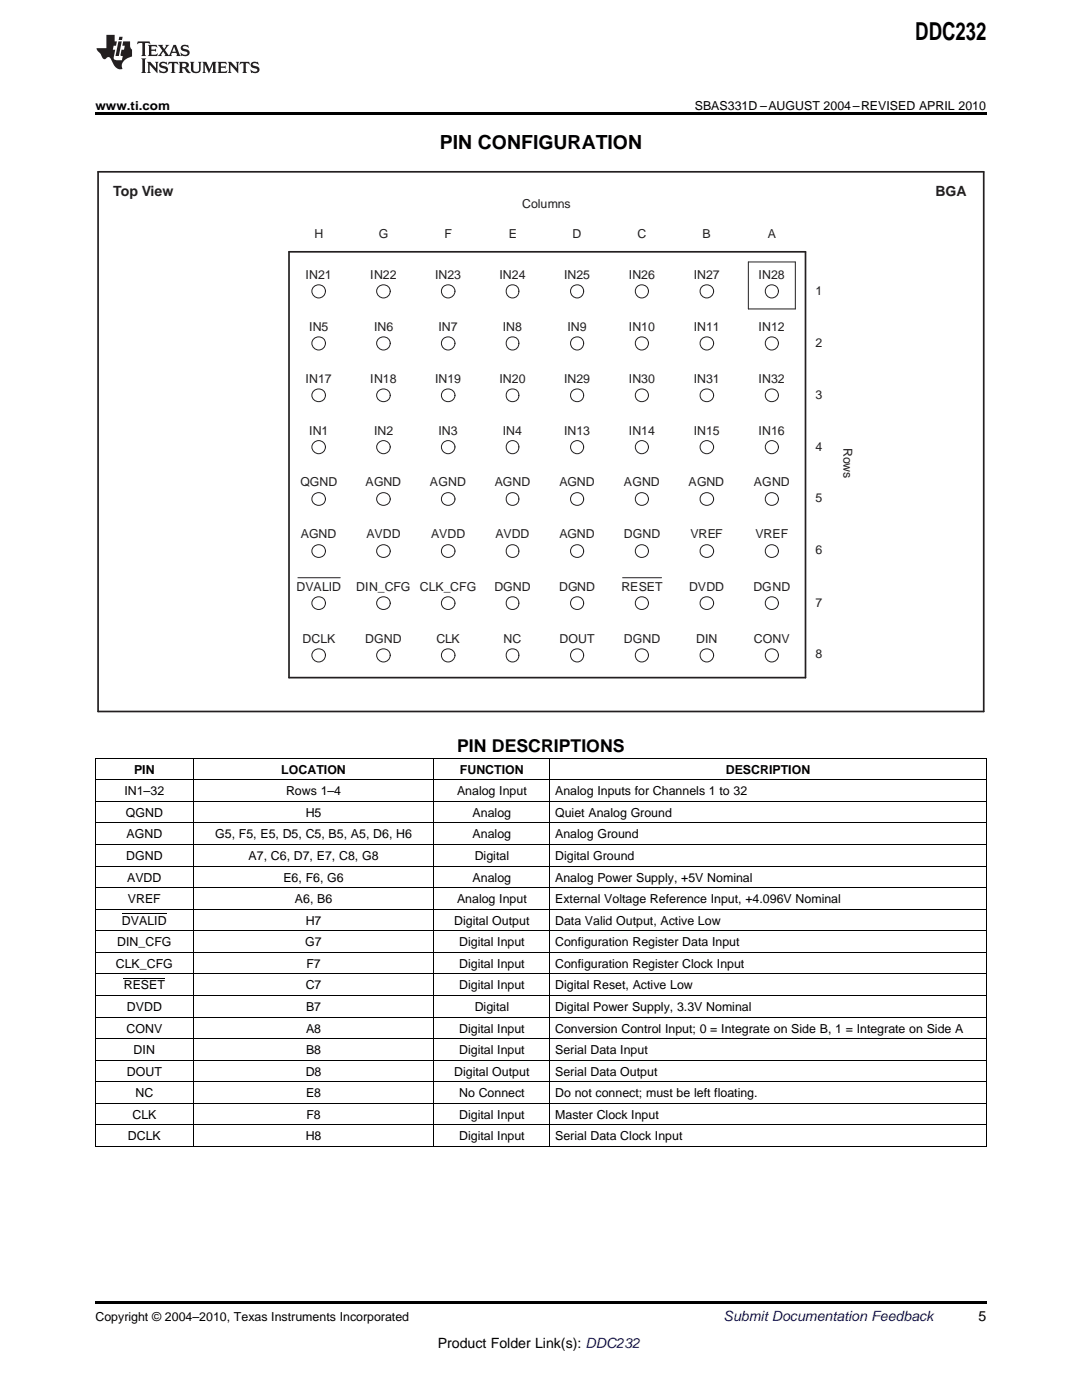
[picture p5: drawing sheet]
<svg xmlns="http://www.w3.org/2000/svg" width="216mm" height="279mm" viewBox="0 0 216 279" stroke-linecap="round" stroke-linejoin="round" font-family="sans-serif">
<defs><g id="words">
<text font-size="4.9" x="182.6" y="7.9">DDC232</text>
<text font-size="3.9" x="87.7" y="29.7">PIN CONFIGURATION</text>
<text font-size="3.5" x="91.2" y="150.1">PIN DESCRIPTIONS</text>
<g font-size="2.8" fill="#231f20">
<text x="22.6" y="39">Top View</text>
<text x="186.7" y="39">BGA</text>
</g>
<text font-size="2.8" fill="#0000c8" x="144.4" y="263.6">Submit Documentation Feedback</text>
<g font-size="2.8">
<text x="195.3" y="263.6">5</text>
<text x="87.3" y="269">Product Folder Link(s): DDC232</text>
</g>
<g font-size="2.5">
<text x="19" y="21.9">www.ti.com</text>
<text x="138.6" y="21.9">SBAS331D –AUGUST 2004–REVISED APRIL 2010</text>
<text x="26.7" y="154.4">PIN</text>
<text x="56.1" y="154.4">LOCATION</text>
<text x="91.8" y="154.4">FUNCTION</text>
<text x="144.8" y="154.4">DESCRIPTION</text>
<text x="24.8" y="158.7">IN1–32</text>
<text x="57.1" y="158.7">Rows 1–4</text>
<text x="91.2" y="158.7">Analog Input</text>
<text x="110.8" y="158.7">Analog Inputs for Channels 1 to 32</text>
<text x="25.1" y="163">QGND</text>
<text x="25.3" y="167.3">AGND</text>
<text x="42.9" y="167.3">G5, F5, E5, D5, C5, B5, A5, D6, H6</text>
<text x="61" y="163">H5</text>
<text x="94.3" y="163">Analog</text>
<text x="94.3" y="167.3">Analog</text>
<text x="110.8" y="163">Quiet Analog Ground</text>
<text x="110.8" y="167.3">Analog Ground</text>
<text x="25.2" y="171.6">DGND</text>
<text x="49.6" y="171.6">A7, C6, D7, E7, C8, G8</text>
<text x="94.7" y="171.6">Digital</text>
<text x="110.8" y="171.6">Digital Ground</text>
<text x="25.4" y="175.9">AVDD</text>
<text x="56.6" y="175.9">E6, F6, G6</text>
<text x="94.3" y="175.9">Analog</text>
<text x="110.8" y="175.9">Analog Power Supply, +5V Nominal</text>
<text x="24.3" y="184.5">DVALID</text>
<text x="25.5" y="180.2">VREF</text>
<text x="58.8" y="180.2">A6, B6</text>
<text x="61" y="184.5">H7</text>
<text x="90.6" y="184.5">Digital Output</text>
<text x="91.2" y="180.2">Analog Input</text>
<text x="110.8" y="180.2">External Voltage Reference Input, +4.096V Nominal</text>
<text x="110.8" y="184.5">Data Valid Output, Active Low</text>
<text x="23.4" y="188.8">DIN_CFG</text>
<text x="60.9" y="188.8">G7</text>
<text x="91.6" y="188.8">Digital Input</text>
<text x="110.8" y="188.8">Configuration Register Data Input</text>
<text x="23.1" y="193.1">CLK_CFG</text>
<text x="24.7" y="197.4">RESET</text>
<text x="61" y="197.4">C7</text>
<text x="61.1" y="193.1">F7</text>
<text x="91.6" y="193.1">Digital Input</text>
<text x="91.6" y="197.4">Digital Input</text>
<text x="110.8" y="193.1">Configuration Register Clock Input</text>
<text x="110.8" y="197.4">Digital Reset, Active Low</text>
<text x="25.3" y="201.8">DVDD</text>
<text x="61.1" y="201.8">B7</text>
<text x="94.7" y="201.8">Digital</text>
<text x="110.8" y="201.8">Digital Power Supply, 3.3V Nominal</text>
<text x="25.3" y="206.1">CONV</text>
<text x="61.1" y="206.1">A8</text>
<text x="91.6" y="206.1">Digital Input</text>
<text x="110.8" y="206.1">Conversion Control Input; 0 = Integrate on Side B, 1 = Integrate on Side A</text>
<text x="25.3" y="214.7">DOUT</text>
<text x="26.7" y="210.4">DIN</text>
<text x="61" y="214.7">D8</text>
<text x="61.1" y="210.4">B8</text>
<text x="90.6" y="214.7">Digital Output</text>
<text x="91.6" y="210.4">Digital Input</text>
<text x="110.8" y="210.4">Serial Data Input</text>
<text x="110.8" y="214.7">Serial Data Output</text>
<text x="27" y="219">NC</text>
<text x="61.1" y="219">E8</text>
<text x="91.6" y="219">No Connect</text>
<text x="110.8" y="219">Do not connect; must be left floating.</text>
<text x="25.5" y="227.6">DCLK</text>
<text x="26.4" y="223.3">CLK</text>
<text x="61" y="227.6">H8</text>
<text x="61.1" y="223.3">F8</text>
<text x="91.6" y="223.3">Digital Input</text>
<text x="91.6" y="227.6">Digital Input</text>
<text x="110.8" y="223.3">Master Clock Input</text>
<text x="110.8" y="227.6">Serial Data Clock Input</text>
<text x="19" y="263.6">Copyright © 2004–2010, Texas Instruments Incorporated</text>
</g>
<g font-size="2.5" fill="#231f20">
<text x="104.2" y="41.5">Columns</text>
<text x="62.7" y="47.5">H</text>
<text x="75.6" y="47.5">G</text>
<text x="88.7" y="47.5">F</text>
<text x="101.5" y="47.5">E</text>
<text x="114.3" y="47.5">D</text>
<text x="127.2" y="47.5">C</text>
<text x="140.2" y="47.5">B</text>
<text x="153.2" y="47.5">A</text>
<text x="61" y="55.7">IN21</text>
<text x="73.9" y="55.7">IN22</text>
<text x="86.8" y="55.7">IN23</text>
<text x="99.7" y="55.7">IN24</text>
<text x="112.6" y="55.7">IN25</text>
<text x="125.5" y="55.7">IN26</text>
<text x="138.4" y="55.7">IN27</text>
<text x="151.4" y="55.7">IN28</text>
<text x="162.8" y="58.9">1</text>
<text x="61.7" y="66.1">IN5</text>
<text x="74.6" y="66.1">IN6</text>
<text x="87.5" y="66.1">IN7</text>
<text x="100.3" y="66.1">IN8</text>
<text x="113.3" y="66.1">IN9</text>
<text x="125.5" y="66.1">IN10</text>
<text x="138.4" y="66.1">IN11</text>
<text x="151.4" y="66.1">IN12</text>
<text x="162.8" y="69.3">2</text>
<text x="61" y="76.4">IN17</text>
<text x="73.9" y="76.4">IN18</text>
<text x="86.8" y="76.4">IN19</text>
<text x="99.7" y="76.4">IN20</text>
<text x="112.6" y="76.4">IN29</text>
<text x="125.5" y="76.4">IN30</text>
<text x="138.4" y="76.4">IN31</text>
<text x="151.4" y="76.4">IN32</text>
<text x="162.8" y="79.7">3</text>
<text x="61.7" y="86.7">IN1</text>
<text x="74.6" y="86.7">IN2</text>
<text x="87.5" y="86.7">IN3</text>
<text x="100.3" y="86.7">IN4</text>
<text x="112.6" y="86.7">IN13</text>
<text x="125.5" y="86.7">IN14</text>
<text x="138.4" y="86.7">IN15</text>
<text x="151.4" y="86.7">IN16</text>
<text x="162.8" y="90">4</text>
<text x="168.3" y="89.4" transform="rotate(90 168.3 89.4)">Rows</text>
<text x="59.9" y="97.1">QGND</text>
<text x="73" y="97.1">AGND</text>
<text x="85.8" y="97.1">AGND</text>
<text x="98.7" y="97.1">AGND</text>
<text x="111.6" y="97.1">AGND</text>
<text x="124.5" y="97.1">AGND</text>
<text x="137.4" y="97.1">AGND</text>
<text x="150.4" y="97.1">AGND</text>
<text x="162.8" y="100.3">5</text>
<text x="60" y="107.4">AGND</text>
<text x="73.1" y="107.4">AVDD</text>
<text x="86.1" y="107.4">AVDD</text>
<text x="98.9" y="107.4">AVDD</text>
<text x="111.6" y="107.4">AGND</text>
<text x="124.5" y="107.4">DGND</text>
<text x="137.8" y="107.4">VREF</text>
<text x="150.8" y="107.4">VREF</text>
<text x="162.8" y="110.7">6</text>
<text x="59.2" y="117.9">DVALID</text>
<text x="71.1" y="117.9">DIN_CFG</text>
<text x="83.8" y="117.9">CLK_CFG</text>
<text x="98.6" y="117.9">DGND</text>
<text x="111.6" y="117.9">DGND</text>
<text x="124" y="117.9">RESET</text>
<text x="137.5" y="117.9">DVDD</text>
<text x="150.3" y="117.9">DGND</text>
<text x="162.8" y="121">7</text>
<text x="60.4" y="128.3">DCLK</text>
<text x="72.9" y="128.3">DGND</text>
<text x="87.1" y="128.3">CLK</text>
<text x="100.5" y="128.3">NC</text>
<text x="111.6" y="128.3">DOUT</text>
<text x="124.5" y="128.3">DGND</text>
<text x="138.9" y="128.3">DIN</text>
<text x="150.4" y="128.3">CONV</text>
<text x="162.8" y="131.4">8</text>
</g>
</g></defs>
<g fill="#231f20">
<path d="M27.5 8.3l-.1 .5 .4-.2h.6v.1v2.1l-.2 .4h1l-.3-.4v-2.1l.1-.1h.5l.5 .2-.2-.5zM29.5 9l.2 .3v1.5l-.2 .4h1.8l.2-.6a1.04 1.04 0 0 1-1.3 .2v-.7h.6l.3 .2v-.6l-.3 .2h-.6v-.6l.8-.1 .4 .3-.2-.5zM31.5 9l.9 1.1-.9 1.1h.8l-.2-.2 .5-.7 .4 .7-.2 .2h1.5l-.1-.2 .1-.4h.9l.1 .4-.2 .2h1l-.3-.3-.7-1.9h-.5l-.9 2-.8-1 .9-1h-.8l.1 .3-.3 .5-.4-.6 .2-.2zM34.7 9.3l.4 1h-.7zM36.3 9.1a.63 .63 0 0 0-.2 .7 .63 .63 0 0 0 .6 .4l.6 .2 .1 .2a.75 .75 0 0 1-.7 .4 .75 .75 0 0 1-.6-.5l.1 .7 .1-.1a1.11 1.11 0 0 0 1.5-.6 1.13 1.13 0 0 0-1.2-.8l-.1-.4a1.04 1.04 0 0 1 1.2 .2l-.2-.5-.1 .1-.5-.2zM28.2 11.7l.2 .3v2.2l-.2 .4h1l-.3-.4v-2.2l.3-.3zM29.3 12.3l.3 .4v1.5l-.3 .4h.8l-.2-.4v-1.3l1.5 1.7v-1.9l.2-.4h-.7l.2 .4v.9l-1.1-1.3zM32 12.5a.62 .62 0 0 0-.2 .7 .62 .62 0 0 0 .6 .4l.6 .1 .1 .3a.76 .76 0 0 1-.7 .3 .76 .76 0 0 1-.6-.4l.1 .7 .1-.1a1.11 1.11 0 0 0 1.5-.6 1.13 1.13 0 0 0-1.2-.8l-.1-.4a1.04 1.04 0 0 1 1.2 .2l-.2-.6-.1 .1-.5-.1zM33.7 12.3l-.2 .7a.61 .61 0 0 1 .8-.4v1.6l-.2 .4h.9l-.2-.4v-1.6a.63 .63 0 0 1 .8 .4l-.2-.7zM35.6 12.3l.3 .4v1.5l-.3 .4h1l-.2-.2v-.8l.5 .2a.76 .76 0 0 0 1.2 .7l-1-1a.58 .58 0 0 0 .6-.5 .58 .58 0 0 0-.5-.6zM36.4 12.7l.1-.1a.45 .45 0 0 1 .5 .1 .45 .45 0 0 1 .1 .5l-.7 .2zM37.9 12.3l.2 .2a2.17 2.17 0 0 0 .3 1.9 .99 .99 0 0 0 1.6-.6v-1.1l.2-.4h-.7l.2 .2a1.92 1.92 0 0 1-.2 1.8 .6 .6 0 0 1-.9-.5v-1.1l.2-.4zM40.4 12.3l.2 .4v1.5l-.2 .4h.7l-.2-.4v-1.4l.8 1.8 .8-1.8v1.4l-.2 .4h.9l-.2-.4v-1.5l.2-.4h-.8l-.6 1.5-.6-1.5zM43.4 12.3l.2 .4v1.5l-.2 .4h1.8l.2-.6a1.04 1.04 0 0 1-1.3 .2v-.7h.5l.4 .2v-.6l-.4 .2h-.5v-.7h.8l.3 .3-.1-.6zM45.5 12.3l.2 .4v1.5l-.2 .4h.7l-.2-.4v-1.3l1.5 1.7v-1.9l.2-.4h-.7l.2 .4v.9l-1.1-1.3zM47.9 12.3l-.1 .7a.61 .61 0 0 1 .8-.4v1.6l-.3 .4h1l-.3-.4 .1-1.6a.63 .63 0 0 1 .7 .4l-.1-.7zM50.2 12.5a.62 .62 0 0 0-.2 .7 .62 .62 0 0 0 .6 .4l.6 .1 .2 .3a.76 .76 0 0 1-.8 .3 .76 .76 0 0 1-.6-.4l.1 .7 .2-.1a1.11 1.11 0 0 0 1.5-.6 1.13 1.13 0 0 0-1.3-.8l-.1-.4a1.04 1.04 0 0 1 1.2 .2l-.1-.6-.2 .1-.5-.1z"/>
<path d="M21.2 7v2.6h-1.9l.1 .4 .7 .9a.91 .91 0 0 0 1 .9 .56 .56 0 0 1 .5-.4 .56 .56 0 0 1 .5 .3l.4 .8a1.53 1.53 0 0 0 1.9 1.2 1.54 1.54 0 0 1 1-2.1l.9-.3v-1.4a1.52 1.52 0 0 1-.3-1.6h-1.4l-.2 .8h.5l-.2 .8h-.4l-.2 1v.2l.4 .1-.2 .8a1.93 1.93 0 0 1-1.6-.2l.3-1.9h-.5l.2-.8h.4l.2-.8h-.4v-1.3zM23.6 8.3l-.6 2.9h.7l.6-2.9zM23.8 7.3l-.1 .7h.6l.2-.7z"/>
</g>
<path d="M19.6 34.3h176.7v107.7h-176.7zM57.7 50.3h103v84.9h-103z" fill="none" stroke="#231f20" stroke-width=".34"/>
<g fill="none" stroke="#231f20" stroke-width=".2">
<path d="M149.3 52.3h9.4v9.4h-9.4zM59.4 115.3h8.5M124.2 115.3h7.8"/>
<circle cx="63.6" cy="58.1" r="1.33"/>
<circle cx="76.5" cy="58.1" r="1.33"/>
<circle cx="89.4" cy="58.1" r="1.34"/>
<circle cx="102.2" cy="58.1" r="1.31"/>
<circle cx="115.2" cy="58.1" r="1.31"/>
<circle cx="128.1" cy="58.1" r="1.32"/>
<circle cx="141.1" cy="58.1" r="1.34"/>
<circle cx="154" cy="58.1" r="1.32"/>
<circle cx="63.6" cy="68.5" r="1.33"/>
<circle cx="63.6" cy="78.9" r="1.31"/>
<circle cx="76.5" cy="68.5" r="1.33"/>
<circle cx="76.6" cy="78.9" r="1.31"/>
<circle cx="89.4" cy="68.5" r="1.34"/>
<circle cx="89.5" cy="78.9" r="1.32"/>
<circle cx="102.2" cy="68.5" r="1.31"/>
<circle cx="102.3" cy="78.9" r="1.28"/>
<circle cx="115.2" cy="68.5" r="1.31"/>
<circle cx="115.2" cy="78.9" r="1.29"/>
<circle cx="128.1" cy="68.5" r="1.32"/>
<circle cx="128.1" cy="78.9" r="1.3"/>
<circle cx="141.1" cy="68.5" r="1.34"/>
<circle cx="141.1" cy="78.9" r="1.32"/>
<circle cx="154" cy="68.5" r="1.32"/>
<circle cx="154" cy="78.9" r="1.3"/>
<circle cx="63.6" cy="89.2" r="1.32"/>
<circle cx="63.6" cy="99.6" r="1.31"/>
<circle cx="76.5" cy="89.2" r="1.32"/>
<circle cx="76.6" cy="99.6" r="1.31"/>
<circle cx="89.5" cy="89.2" r="1.33"/>
<circle cx="89.5" cy="99.6" r="1.32"/>
<circle cx="102.2" cy="89.2" r="1.3"/>
<circle cx="102.3" cy="99.6" r="1.28"/>
<circle cx="115.2" cy="89.2" r="1.31"/>
<circle cx="115.2" cy="99.6" r="1.29"/>
<circle cx="128.1" cy="89.2" r="1.31"/>
<circle cx="128.1" cy="99.6" r="1.3"/>
<circle cx="141.1" cy="89.2" r="1.33"/>
<circle cx="141.1" cy="99.6" r="1.32"/>
<circle cx="154" cy="89.2" r="1.31"/>
<circle cx="154" cy="99.6" r="1.3"/>
<circle cx="63.6" cy="110" r="1.31"/>
<circle cx="76.6" cy="110" r="1.31"/>
<circle cx="89.5" cy="110" r="1.32"/>
<circle cx="102.3" cy="110" r="1.28"/>
<circle cx="115.2" cy="110" r="1.29"/>
<circle cx="128.1" cy="110" r="1.3"/>
<circle cx="141.1" cy="110" r="1.32"/>
<circle cx="154" cy="110" r="1.3"/>
<circle cx="63.6" cy="130.8" r="1.33"/>
<circle cx="63.6" cy="120.3" r="1.31"/>
<circle cx="76.5" cy="130.8" r="1.33"/>
<circle cx="76.6" cy="120.3" r="1.31"/>
<circle cx="89.4" cy="130.8" r="1.34"/>
<circle cx="89.5" cy="120.3" r="1.32"/>
<circle cx="102.2" cy="130.8" r="1.31"/>
<circle cx="102.3" cy="120.4" r="1.28"/>
<circle cx="115.2" cy="130.8" r="1.31"/>
<circle cx="115.2" cy="120.4" r="1.29"/>
<circle cx="128.1" cy="130.8" r="1.32"/>
<circle cx="128.1" cy="120.4" r="1.3"/>
<circle cx="141.1" cy="130.8" r="1.34"/>
<circle cx="141.1" cy="120.3" r="1.32"/>
<circle cx="154" cy="130.8" r="1.32"/>
<circle cx="154" cy="120.4" r="1.3"/>
</g>
<path d="M19 22.5h177.8v.5h-177.8zM19 228.8h.2zM86.5 228.8h.1zM109.6 228.8h.1zM196.7 228.8h.1zM19 259.7h177.8v.5h-177.8z" fill="#000"/>
<g fill="none" stroke="#000" stroke-width=".2">
<path d="M19 159.9h177.8M19 155.6h177.8M19 151.3h177.8M19.1 151.3v77.5M38.5 151.3v77.5M86.6 151.3v77.5M109.7 151.3v77.5M196.8 151.3v77.5M19 177.1h177.8M19 172.8h177.8M19 168.5h177.8M19 164.2h177.8"/>
<path d="M19 198.7h177.8M19 194.4h177.8M19 190.1h177.8M19 185.8h177.8M19 181.5h177.8M24.3 182.4h8.9M24.7 195.3h8.2M19 215.9h177.8M19 211.6h177.8M19 207.3h177.8M19 203h177.8M19 228.8h177.8"/>
<path d="M19 224.5h177.8M19 220.2h177.8"/>
</g>
<use href="#words"/>
</svg>
